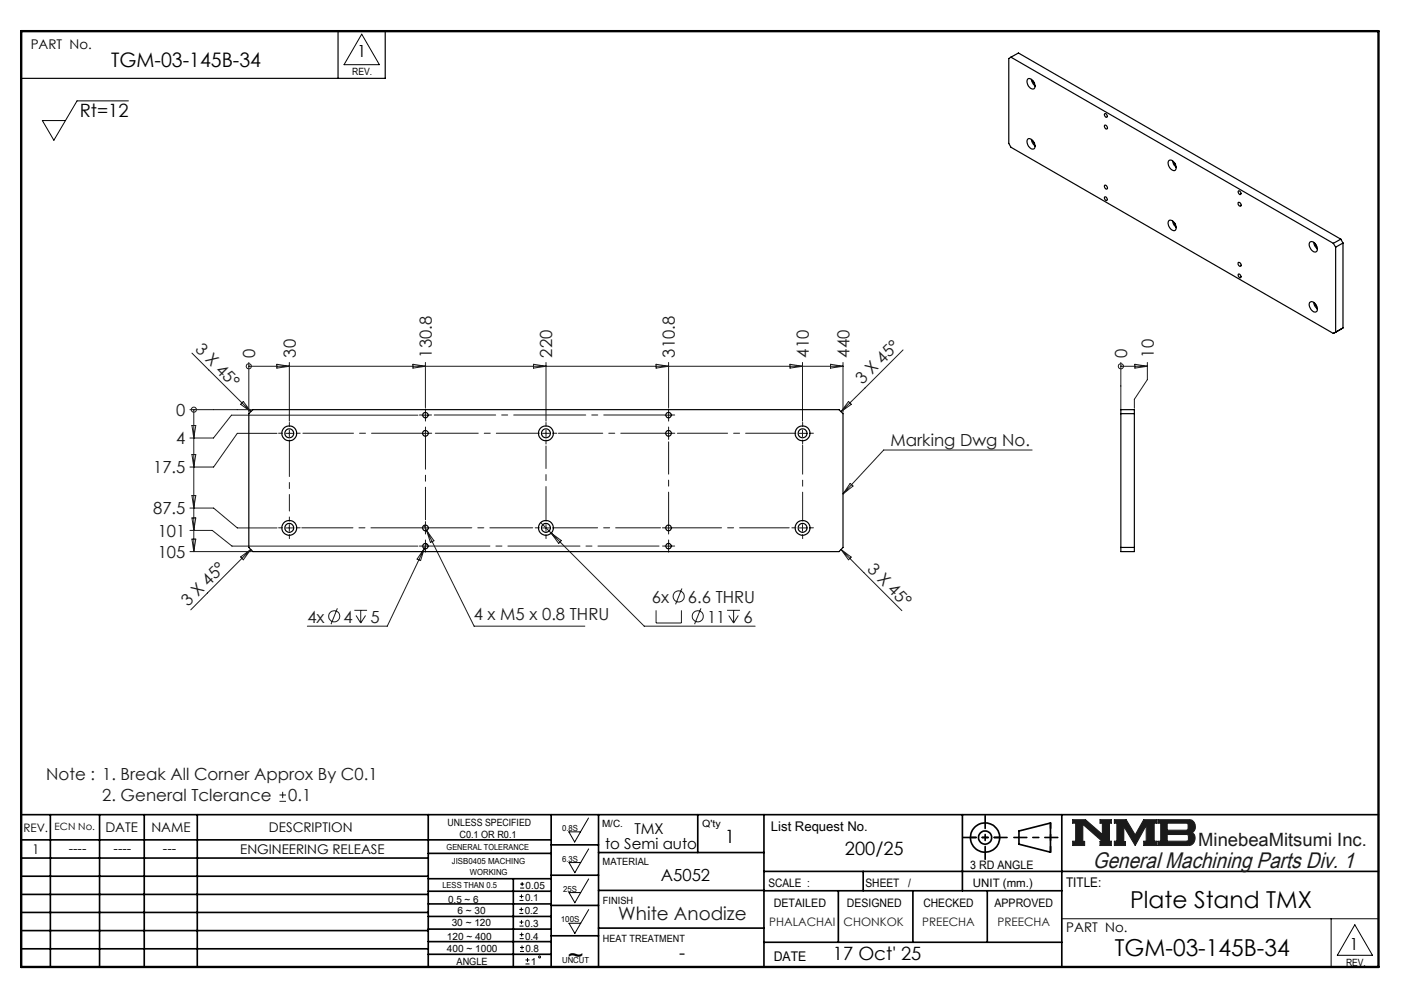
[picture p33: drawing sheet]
<svg xmlns="http://www.w3.org/2000/svg" width="297mm" height="210mm" viewBox="0 0 297 210" stroke-linecap="round" stroke-linejoin="round" font-family="sans-serif">
<defs><g id="words">
<g font-size="4.9">
<text x="239.1" y="192">Plate Stand TMX</text>
<text x="120.1" y="203.7">~</text>
<text x="235.8" y="202.1">TGM-03-145B-34</text>
</g>
<text font-size="4.7" fill="#191924" x="231.2" y="183.6">General Machining Parts Div. 1</text>
<text font-size="4.2" x="23.5" y="14.3">TGM-03-145B-34</text>
<g font-size="3.9">
<text x="16.9" y="24.6">Rt=12</text>
<text x="153.3" y="178.4">1</text>
<text x="178.7" y="180.8">200/25</text>
<text x="143.7" y="202.9">-</text>
<text x="176.2" y="203.1">17 Oct' 25</text>
</g>
<g font-size="3.9" fill="#191924">
<text x="253.5" y="178.9">MinebeaMitsumi Inc.</text>
<text x="130.8" y="194.7">White Anodize</text>
</g>
<g font-size="3.5">
<text x="75.6" y="12.1">1</text>
<text x="139.8" y="186.3">A5052</text>
<text x="285.5" y="200.9">1</text>
</g>
<g font-size="3.5" fill="#191924">
<text x="41.2" y="74.1" transform="rotate(45 41.2 74.1)">3 X 45°</text>
<text x="54" y="75.6" transform="rotate(-90 54 75.6)">0</text>
<text x="62.6" y="75.6" transform="rotate(-90 62.6 75.6)">30</text>
<text x="91.3" y="75.6" transform="rotate(-90 91.3 75.6)">130.8</text>
<text x="116.8" y="75.6" transform="rotate(-90 116.8 75.6)">220</text>
<text x="142.8" y="75.6" transform="rotate(-90 142.8 75.6)">310.8</text>
<text x="171.1" y="75.6" transform="rotate(-90 171.1 75.6)">410</text>
<text x="179.7" y="75.6" transform="rotate(-90 179.7 75.6)">440</text>
<text x="238.5" y="75.6" transform="rotate(-90 238.5 75.6)">0</text>
<text x="244.1" y="75.6" transform="rotate(-90 244.1 75.6)">10</text>
<text x="182.5" y="81.5" transform="rotate(-45 182.5 81.5)">3 X 45°</text>
<text x="37.3" y="88">0</text>
<text x="37.3" y="94">4</text>
<text x="188.4" y="94.3">Marking Dwg No.</text>
<text x="32.4" y="100.1">17.5</text>
<text x="32.4" y="108.8">87.5</text>
<text x="33.4" y="113.5">101</text>
<text x="33.4" y="118">105</text>
<text x="183.3" y="120.5" transform="rotate(45 183.3 120.5)">3 X 45°</text>
<text x="39.8" y="128.4" transform="rotate(-45 39.8 128.4)">3 X 45°</text>
<text x="65" y="131.7">4x</text>
<text x="72.7" y="131.7">4</text>
<text x="78.4" y="131.7">5</text>
<text x="100.2" y="131.1">4 x M5 x 0.8 THRU</text>
<text x="137.9" y="127.4">6x</text>
<text x="145.5" y="127.5">6.6 THRU</text>
<text x="149.6" y="131.7">11</text>
<text x="157.3" y="131.7">6</text>
<text x="9.8" y="164.9">Note : 1. Break All Corner Approx By C0.1</text>
<text x="21.6" y="169.4">2. General Tclerance</text>
<text x="61" y="169.4">0.1</text>
</g>
<g font-size="3.2">
<text x="128" y="179.5">to Semi auto</text>
<text x="134.2" y="176.3">TMX</text>
</g>
<g font-size="2.8">
<text x="6.5" y="10.4">PART No.</text>
<text x="22.3" y="175.9">DATE</text>
<text x="32" y="175.9">NAME</text>
<text x="56.9" y="175.9">DESCRIPTION</text>
<text x="163.1" y="175.7">List Request No.</text>
<text x="6.8" y="180.6">1</text>
<text x="14.5" y="180.3">----</text>
<text x="24" y="180.3">----</text>
<text x="34.5" y="180.3">---</text>
<text x="50.8" y="180.7">ENGINEERING RELEASE</text>
<text x="225.5" y="187.6">TITLE:</text>
<text x="225.6" y="197.2">PART No.</text>
<text x="163.7" y="203.2">DATE</text>
</g>
<g font-size="2.5">
<text x="4.9" y="175.9">REV.</text>
<text x="205.2" y="183.8">3 RD ANGLE</text>
<text x="162.5" y="187.5">SCALE :</text>
<text x="163.7" y="191.7">DETAILED</text>
<text x="179.2" y="191.9">DESIGNED</text>
<text x="183.1" y="187.5">SHEET</text>
<text x="192.1" y="187.5">/</text>
<text x="195.3" y="191.9">CHECKED</text>
<text x="205.8" y="187.5">UNIT (mm.)</text>
<text x="210.4" y="191.9">APPROVED</text>
</g>
<g font-size="2.5" fill="#191924">
<text x="162.7" y="195.9">PHALACHAI</text>
<text x="178.5" y="195.9">CHONKOK</text>
<text x="195.1" y="195.9">PREECHA</text>
<text x="211" y="195.9">PREECHA</text>
</g>
<g font-size="2.1">
<text x="74.5" y="16">REV.</text>
<text x="11.6" y="175.6">ECN No.</text>
<text x="94.7" y="174.7">UNLESS SPECIFIED</text>
<text x="97.2" y="177.3">C0.1 OR R0.1</text>
<text x="127.3" y="174.9">M/C.</text>
<text x="148.6" y="175">Q'ty</text>
<text x="127.5" y="183">MATERIAL</text>
<text x="94.8" y="191">0.5 ~ 6</text>
<text x="111.1" y="190.6">0.1</text>
<text x="111.2" y="188">0.05</text>
<text x="127.6" y="191.1">FINISH</text>
<text x="95.6" y="195.9">30 ~ 120</text>
<text x="96.8" y="193.3">6 ~ 30</text>
<text x="111" y="193.4">0.2</text>
<text x="111.1" y="196.1">0.3</text>
<text x="94.5" y="198.8">120 ~ 400</text>
<text x="94.5" y="201.3">400 ~ 1000</text>
<text x="111.1" y="198.7">0.4</text>
<text x="111.2" y="201.4">0.8</text>
<text x="127.6" y="199.2">HEAT TREATMENT</text>
<text x="96.6" y="204.1">ANGLE</text>
<text x="112.3" y="204.1">1</text>
<text x="284.7" y="204.3">REV.</text>
</g>
<g font-size="1.8">
<text x="94.5" y="179.8">GENERAL TOLERANCE</text>
<text x="118.9" y="175.7">0.8S</text>
<text x="95.6" y="182.8">JISB0405 MACHING</text>
<text x="99.4" y="185.1">WORKING</text>
<text x="118.9" y="182.2">6.3S</text>
<text x="93.6" y="187.8">LESS THAN 0.5</text>
<text x="119.1" y="188.6">25S</text>
<text x="118.6" y="195.1">100S</text>
<text x="118.9" y="203.6">UNCUT</text>
</g>
</g></defs>
<g fill="none" stroke="#000" stroke-width=".35">
<path d="M4.5 172.3h287.1M4.5 177.6h112.1M10.7 172.3v32.2M21.1 172.3v32.2M30.5 172.3v32.2M41.7 172.3v32.2M90.6 172.3v32.2M116.6 172.3v32.2M116.6 178.7h10M126.6 172.3v32.2M147.6 172.3v8M161.6 172.3v32.2"/>
<path d="M203.6 172.3v16.1M215.5 175.7l6.7-1.6v6.1l-6.7-1.7zM224.6 172.3v32.2M4.5 185.3h86.1M4.5 181.5h86.1M4.5 189.2h86.1M4.5 193h86.1M4.5 196.8h86.1M90.6 199.1h26M90.6 193.8h26M90.6 188.5h26M90.6 191.2h26"/>
<path d="M90.6 180.5h26M90.6 185.8h26M90.6 196.5h26M108.6 185.8v18.5M116.6 185.1h10M116.6 191.5h10M116.6 197.9h10M126.6 196.3h35M126.6 188.3h35M126.6 180.3h35M161.6 184.3h130M161.6 199.3h63"/>
<path d="M161.6 188.4h63M177.3 188.4v10.9M182.6 184.3v4.1M193.1 188.4v10.9M208.8 188.4v10.9M4.5 200.7h86.1M90.6 201.8h26"/>
<circle cx="208.4" cy="177.1" r="3.1"/>
<circle cx="208.4" cy="177.1" r="1.4"/>
</g>
<path d="M226.9 173.3h2.7l3.6 3.2v-2.4h-.5v-.8h2.4v.8h-.4v3.8h.4v.9h-2.4v-.9h.5l-4.1-3.6v3.6h.3v.9h-2.5v-.9h.6v-3.8h-.6zM235.7 173.3h2.5l1.9 3.3 1.8-3.3h2.8v.8h-.5v3.8h.5v.9h-2.8v-.9h.6v-3.3l-2.4 4.2-2.4-4v3.2h.4v.8h-2.4v-.9h.6v-3.8h-.6zM244.9 173.3h6.6a1.47 1.47 0 0 1 1.3 1.2 1.47 1.47 0 0 1-.7 1.6 1.48 1.48 0 0 1 .7 1.6 1.48 1.48 0 0 1-1.4 1.1h-6.5v-.9h.6v-3.8h-.6zM246.9 174.1h4.1l.3 .2v1l-.3 .3h-4.1zM246.9 176.5h4.2l.3 .3v.8l-.4 .3h-4.1z" fill="none" stroke="#191924" stroke-width=".21"/>
<path d="M76.5 7.2l3.8 6.5h-7.5zM120.3 175.9h2.5l-1.2 2.2zM124.5 173l-1.7 2.9M124.5 179.5l-1.7 2.9M120.4 182.4h2.4l-1.2 2.2zM120.4 188.8h2.4l-1.2 2.1zM120.4 195.3h2.4l-1.2 2.1zM124.5 185.9l-1.7 2.9M124.5 192.4l-1.7 2.9M224.6 194.3h67M281.6 194.3v10.2M286.6 195.6l3.7 6.4h-7.4z" fill="none" stroke="#000" stroke-width=".21"/>
<path d="M4.5 6.6h287.1" fill="none" stroke="#000" stroke-width=".21" stroke-dasharray="6.3 1.3 1.3 1.3" stroke-dashoffset="1.9"/>
<path d="M71.5 6.6v10M81.5 6.6v10h-77" fill="none" stroke="#000" stroke-width=".25"/>
<path d="M205.3 177.1h6.2M222.2 174v6.2" fill="none" stroke="#000" stroke-width=".35" stroke-dasharray="15.2 1.3 1.3 1.3" stroke-dashoffset="14.1"/>
<path d="M203.8 177.1h9.2M208.4 172.5v9.2M214.5 177.1h9.3" fill="none" stroke="#000" stroke-width=".35" stroke-dasharray="15.2 1.3 1.3 1.3" stroke-dashoffset="12.5"/>
<path d="M4.5 6.6h287.1v197.9h-287.1z" fill="none" stroke="#000" stroke-width=".5"/>
<path d="M226.9 173.3v.8h.6v3.8h-.6v.9h2.5v-.9h-.3v-3.6l4.1 3.6h-.5v.9h2.4v-.9h-.4v-3.8h.4v-.8h-2.4v.8h.5v2.4l-3.6-3.2zM235.7 173.3v.8h.6v3.8h-.6v.9h2.4v-.8h-.4v-3.2l2.4 4 2.4-4.2v3.3h-.6v.9h2.8v-.9h-.5v-3.8h.5v-.8h-2.8l-1.8 3.3-1.9-3.3zM246.9 176.5h4.2l.3 .2v1l-.3 .2h-4.2zM244.9 173.3v.8h.6v3.8h-.6v.9h6.9l.7-.5 .3-.9-.1-.7-.6-.6a1.48 1.48 0 0 0 .7-1.6 1.48 1.48 0 0 0-1.3-1.2zM246.9 174.1h4.1l.3 .2v1.1l-.2 .2h-4.2z" fill-rule="evenodd" fill="#191924"/>
<g fill="none" stroke="#191924" stroke-width=".21">
<path d="M40.6 74.7l12.5 12.4M52.6 77.5h.1M52.6 76.7v10.5M52.6 77.5h125.7M58.6 77l2.6 .5-2.6 .3zM61.2 76.7v12.4M87.3 77l2.7 .5-2.7 .3zM90 76.7v9.5M112.9 77l2.6 .5-2.6 .3zM115.5 76.7v12.4M138.8 77l2.6 .5-2.6 .3zM141.4 76.7v9.5"/>
<path d="M167.1 77l2.7 .5-2.7 .3zM169.8 76.7v12.4M175.7 77l2.6 .5-2.6 .3zM178.3 76.7v10.5M191 74l-13.1 13.1M237.1 77.5h.1M237.1 77.5h5.6M237.1 76.7v9.9M240.1 77l2.6 .5-2.6 .3zM242.7 76.7v3.6l-2.7 4.1v2M40.2 86.6h13M40.6 90h.8l-.4 2.6z"/>
<path d="M40.6 96.1h.8l-.4 2.7zM41 86.6h.1M41 86.6v30.1M51.5 84.9l1.6 2.2-2.2-1.6zM58.6 91.6h-8.4l-5 7.2h-5M60.5 91.6h1.4M61.2 90.9v1.4M88.4 87.8h-39.4l-3.8 4.8h-5M89.3 91.6h1.4M89.3 87.8h1.4M90 87.1v1.4M90 90.9v1.4"/>
<path d="M114.8 91.6h1.4M115.5 90.9v1.4M140.7 91.6h1.4M140.7 87.8h1.4M141.4 87.1v1.4M141.4 90.9v1.4M169.1 91.6h1.4M169.8 90.9v1.4M179.5 84.9l.6 .6-2.2 1.6zM218.3 95.2h-31.4l-8.6 9.2M40.2 107.4h5l5 4.2h8.4M40.2 112.2h4.7l4.2 3.3h39.3"/>
<path d="M40.2 116.7h13M40.6 104.8h.8l-.4 2.6zM40.6 114h.8l-.4 2.7zM40.6 109.5h.8l-.4 2.7zM50.9 117.8l2.2-1.6-1.6 2.2zM53.1 116.2l-12.7 12.8M60.5 111.6h1.4M61.2 110.9v1.5M89.3 111.6h1.4M89.3 115.5h1.4M89.7 111.1l.5 1.1M89.7 116l-7.8 16.4h-16.9"/>
<path d="M89.7 116l-.7 2.6-.8-.4zM90 110.9v1.5M90 114.8v1.4M90.2 115l-.5 1M90.2 112.2l10.1 20.2h23.4M90.2 112.2l1.6 2.2-.7 .3zM114.4 110.5l21.9 21.9h23.4M114.8 111.6h1.4M115.5 110.9v1.5M116.6 112.7l2.1 1.6-.5 .6zM140.7 111.6h1.4M140.7 115.5h1.4"/>
<path d="M141.4 110.9v1.5M141.4 114.8v1.4M169.1 111.6h1.4M169.8 110.9v1.5M177.9 116.2l2.2 1.6-.6 .6zM177.9 116.2l12.9 12.9M179.8 102.2l.6 .6-2.1 1.6zM71.4 128.6l-1.4 3.4M75 129.1h2.6M75.3 130.2l1 1.6M76.3 129.1v2.7M77.3 130.2l-1 1.6"/>
<path d="M138.8 129.1v2.7h5.3v-2.7M144.3 124.5l-1.4 3.3M148.3 128.6l-1.4 3.4M153.8 129.1h2.7M154.2 130.2l1 1.6M155.2 129.1v2.7M156.2 130.2l-1 1.6M59.1 169.5h1.4M59.1 168.1h1.4M59.8 167.5v1.3"/>
<circle cx="52.6" cy="77.5" r=".54"/>
<circle cx="237.1" cy="77.5" r=".55"/>
<circle cx="41" cy="86.6" r=".54"/>
<circle cx="70.7" cy="130.3" r="1.19"/>
<circle cx="143.6" cy="126.1" r="1.18"/>
<circle cx="147.6" cy="130.3" r="1.18"/>
</g>
<g fill="none" stroke="#000" stroke-width=".21">
<path d="M27.2 21.3h-10.9l-4.9 8.4-2.4-4.2h4.9M109.9 193.2h.8M109.9 192.3h.8M109.9 195.9h.8M109.9 195h.8M109.9 190.4h.8M109.9 189.6h.8M109.9 198.5h.9M109.9 197.7h.9M110 187.8h.9M110 187h.9M110.3 191.9v.8"/>
<path d="M110.3 189.2v.8M110.3 194.6v.8M110.3 197.2v.9M110.4 199.9v.9M110.5 186.5v.9M110 201.2h.8M110 200.4h.8M111.2 203.9h.8M111.2 203h.8M111.6 202.6v.8"/>
<circle cx="114.1" cy="202.4" r=".21"/>
</g>
<g fill="none" stroke="#191924" stroke-width=".21" stroke-dasharray="15.2 1.3 1.3 1.3">
<path d="M59.8 91.6h-.9M61.2 90.2v-.9M62.6 91.6h.9M89.3 87.8h-.6M90 90.9v-.6M90 87.1v-.6M90 88.5v.6M90.7 91.6h.6M90.7 87.8h.6M115.5 90.2v-.9M115.5 93.1v.8M116.9 91.6h.9"/>
<path d="M141.4 87.1v-.6M141.4 88.5v.6M141.4 90.9v-.6M141.4 92.3v.6M142.1 87.8h.6M142.1 91.6h.6M169.8 90.2v-.9M169.8 93.1v.8M171.2 91.6h.9M59.8 111.6h-.9M61.2 110.2v-.9M61.2 113.1v.8"/>
<path d="M62.6 111.6h.9M89.3 115.5h-.6M90 110.9v-.6M90 112.3v.6M90 114.8v-.6M90 116.2v.6M114.1 111.6h-.9M115.5 113.1v.8M140.7 111.6h-.6M140.7 115.5h-.6M141.4 112.3v.6M141.4 114.8v-.6"/>
<path d="M141.4 116.2v.6M142.1 115.5h.6M168.4 111.6h-.9M169.8 113.1v.8M171.2 111.6h.9"/>
</g>
<path d="M61.2 93.1v15" fill="none" stroke="#191924" stroke-width=".21" stroke-dasharray="15.2 1.3 1.3 1.3" stroke-dashoffset="7.5"/>
<path d="M89.3 111.6h-25.5" fill="none" stroke="#191924" stroke-width=".21" stroke-dasharray="15.2 1.3 1.3 1.3" stroke-dashoffset="4.4"/>
<path d="M114.1 91.6h-22M90.7 111.6h22" fill="none" stroke="#191924" stroke-width=".21" stroke-dasharray="15.2 1.3 1.3 1.3" stroke-dashoffset="6.2"/>
<path d="M90.7 115.5h48.7" fill="none" stroke="#191924" stroke-width=".21" stroke-dasharray="15.2 1.3 1.3 1.3" stroke-dashoffset="2.3"/>
<path d="M89.3 91.6h-25.2" fill="none" stroke="#191924" stroke-width=".21" stroke-dasharray="15.2 1.3 1.3 1.3" stroke-dashoffset="4.5"/>
<path d="M90 92.3v17.6" fill="none" stroke="#191924" stroke-width=".21" stroke-dasharray="15.2 1.3 1.3 1.3" stroke-dashoffset="8.3"/>
<path d="M115.5 110.2v-15.9" fill="none" stroke="#191924" stroke-width=".21" stroke-dasharray="15.2 1.3 1.3 1.3" stroke-dashoffset="7.9"/>
<path d="M116.9 111.6h22.8" fill="none" stroke="#191924" stroke-width=".21" stroke-dasharray="15.2 1.3 1.3 1.3" stroke-dashoffset="5.7"/>
<path d="M141.4 110.9v-17.5" fill="none" stroke="#191924" stroke-width=".21" stroke-dasharray="15.2 1.3 1.3 1.3" stroke-dashoffset="8.4"/>
<path d="M142.1 111.6h24.8" fill="none" stroke="#191924" stroke-width=".21" stroke-dasharray="15.2 1.3 1.3 1.3" stroke-dashoffset="4.7"/>
<path d="M140.7 87.8h-48.8" fill="none" stroke="#191924" stroke-width=".21" stroke-dasharray="15.2 1.3 1.3 1.3" stroke-dashoffset="2.2"/>
<path d="M140.7 91.6h-22.6" fill="none" stroke="#191924" stroke-width=".21" stroke-dasharray="15.2 1.3 1.3 1.3" stroke-dashoffset="5.8"/>
<path d="M168.4 91.6h-25.1" fill="none" stroke="#191924" stroke-width=".21" stroke-dasharray="15.2 1.3 1.3 1.3" stroke-dashoffset="4.6"/>
<path d="M169.8 110.2v-16" fill="none" stroke="#191924" stroke-width=".21" stroke-dasharray="15.2 1.3 1.3 1.3" stroke-dashoffset="9.1"/>
<g fill="none" stroke="#000" stroke-width=".25">
<path d="M213.9 12.1l-.5 .3v17.9l.5 .8 68.1 39.4M213.9 12.1l68.1 39.4M213.9 12.1l1.5-.9 68.2 39.4M217.5 16.7a1.42 1.42 0 0 1 1.3 2.1 1.39 1.39 0 0 1-1.3-2.1zM218.2 16.8l.3 .9 .5 .4M218.6 17.2l.2 .4M217.5 29.4a1.43 1.43 0 0 1 1.4 1.7l-.1 .4a1.43 1.43 0 0 1-1.5-1.8zM218.2 29.5l.3 .9 .5 .4M218.6 29.9l.2 .4M233.7 39.1a.49 .49 0 0 1 .5 .4 .49 .49 0 0 1-.1 .5l-.4-.3-.1-.3zM233.7 26.4a.49 .49 0 0 1 .5 .4 .49 .49 0 0 1-.1 .5l-.4-.3-.1-.3zM233.7 24a.49 .49 0 0 1 .4 .3 .49 .49 0 0 1 0 .5l-.5-.4z"/>
<path d="M247.3 33.9a1.43 1.43 0 0 1 1.5 1.8 .69 .69 0 0 1-.7 .4 .69 .69 0 0 1-.6-.6l-.4-1zM248 34l.2 .7 .6 .7M248.4 34.4l.3 .4M233.7 41.6a.49 .49 0 0 1 .4 .3 .49 .49 0 0 1 0 .5l-.4-.3-.1-.3zM247.3 46.6a1.34 1.34 0 0 1 1.3 .7 1.34 1.34 0 0 1-.1 1.5 1.51 1.51 0 0 1-1.2-2.2zM248 46.7l.4 1 .4 .4M248.4 47.1l.3 .4M261.9 58a.43 .43 0 0 1 .5 .2 .43 .43 0 0 1-.1 .6l-.3-.3zM262 55.5a.49 .49 0 0 1 .5 .3 .49 .49 0 0 1-.1 .5l-.4-.3zM262 42.8a.49 .49 0 0 1 .5 .3 .49 .49 0 0 1-.1 .5l-.5-.4zM262 40.3a.47 .47 0 0 1 .4 .3 .47 .47 0 0 1-.1 .6l-.4-.5zM277 51.3a.91 .91 0 0 1 1.4 .6 .74 .74 0 0 1 .3 .9 .74 .74 0 0 1-.8 .5 1.8 1.8 0 0 1-.9-2z"/>
<path d="M277.9 51.3l.2 .7 .6 .6M278.3 51.6l.2 .5M282 51.5l.5 .8M282.5 52.3v18M283.6 50.6l-1.6 .9M283.6 50.6l.5 .8M284.1 51.4l-1.6 .9M284.1 51.4v17.9M277 64a.91 .91 0 0 1 1.4 .6 .74 .74 0 0 1 .3 .9 .74 .74 0 0 1-.8 .5 1.8 1.8 0 0 1-.9-2zM277.9 64l.2 .7 .6 .6M278.3 64.3l.2 .5M282.5 70.3l-.5 .2"/>
<path d="M284.1 69.3l-1.6 1M284.1 69.3l-2.1 1.2M52.6 87.5l.9-.9h124l.8 .9v28.3l-.8 .9h-124l-.9-.9zM237.1 86.6h2.9v30.1h-2.9zM237.1 87.5h2.9M237.1 115.8h2.9"/>
<circle cx="61.2" cy="91.6" r=".95"/>
<circle cx="61.2" cy="91.6" r="1.58"/>
<circle cx="90" cy="87.8" r=".57"/>
<circle cx="90" cy="91.6" r=".6"/>
<circle cx="115.5" cy="91.6" r=".95"/>
<circle cx="115.5" cy="91.6" r="1.58"/>
<circle cx="141.4" cy="87.8" r=".57"/>
<circle cx="141.4" cy="91.6" r=".6"/>
<circle cx="169.8" cy="91.6" r=".95"/>
<circle cx="169.8" cy="91.6" r="1.58"/>
<circle cx="61.2" cy="111.6" r=".94"/>
<circle cx="61.2" cy="111.6" r="1.57"/>
<circle cx="90" cy="115.5" r=".58"/>
<circle cx="90" cy="111.6" r=".6"/>
<circle cx="115.5" cy="111.6" r=".94"/>
<circle cx="115.5" cy="111.6" r="1.57"/>
<circle cx="141.4" cy="115.5" r=".58"/>
<circle cx="141.4" cy="111.6" r=".6"/>
<circle cx="169.8" cy="111.6" r=".94"/>
<circle cx="169.8" cy="111.6" r="1.57"/>
</g>
<use href="#words"/>
</svg>
